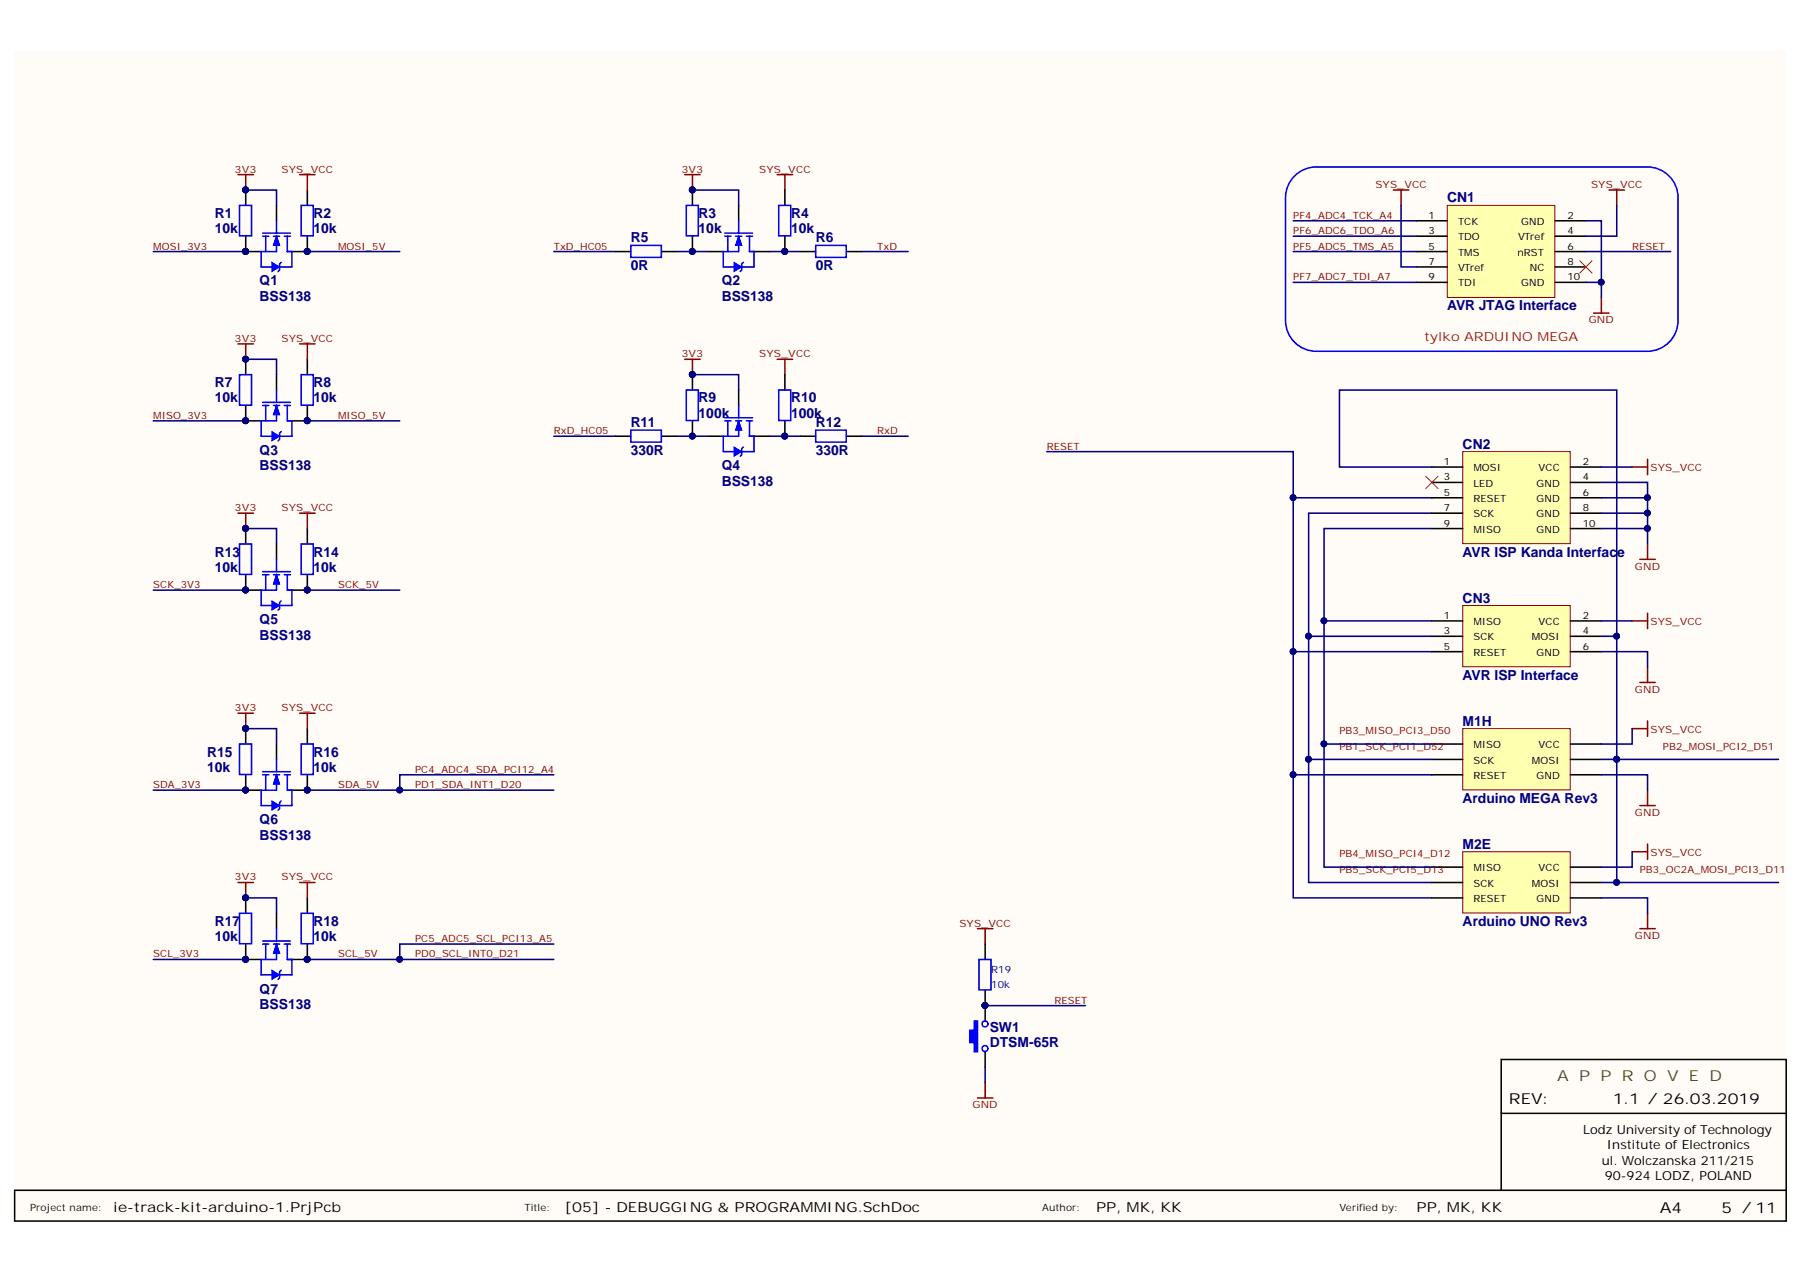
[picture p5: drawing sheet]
<svg xmlns="http://www.w3.org/2000/svg" width="297mm" height="210mm" viewBox="0 0 297 210" stroke-linecap="round" stroke-linejoin="round" font-family="sans-serif">
<defs><g id="words">
<text font-size="2.5" fill="#38761d" x="256.5" y="178.1">A P P R O V E D</text>
<g font-size="2.5">
<text x="248.6" y="181.9">REV:</text>
<text x="265.7" y="181.9">1.1 / 26.03.2019</text>
<text x="273.5" y="199.8">A4</text>
<text x="283.6" y="199.8">5 / 11</text>
</g>
<g font-size="2.3" fill="#000080">
<text x="35.4" y="35.9">R1</text>
<text x="51.6" y="35.9">R2</text>
<text x="115.1" y="35.9">R3</text>
<text x="130.3" y="35.9">R4</text>
<text x="238.4" y="33.3">CN1</text>
<text x="35.4" y="38.4">10k</text>
<text x="51.6" y="38.4">10k</text>
<text x="103.9" y="39.9">R5</text>
<text x="115.1" y="38.4">10k</text>
<text x="130.3" y="38.4">10k</text>
<text x="134.4" y="39.9">R6</text>
<text x="42.8" y="47">Q1</text>
<text x="103.9" y="44.5">0R</text>
<text x="118.9" y="47">Q2</text>
<text x="134.4" y="44.5">0R</text>
<text x="42.8" y="49.6">BSS138</text>
<text x="118.9" y="49.6">BSS138</text>
<text x="238.4" y="51.1">AVR JTAG Interface</text>
<text x="35.4" y="63.8">R7</text>
<text x="51.6" y="63.8">R8</text>
<text x="35.4" y="66.3">10k</text>
<text x="51.6" y="66.3">10k</text>
<text x="103.9" y="70.4">R11</text>
<text x="115.1" y="68.8">100k</text>
<text x="115.1" y="66.3">R9</text>
<text x="130.3" y="68.8">100k</text>
<text x="130.3" y="66.3">R10</text>
<text x="134.4" y="70.4">R12</text>
<text x="42.8" y="74.9">Q3</text>
<text x="42.8" y="77.5">BSS138</text>
<text x="103.9" y="74.9">330R</text>
<text x="118.9" y="77.5">Q4</text>
<text x="134.4" y="74.9">330R</text>
<text x="241" y="73.9">CN2</text>
<text x="118.9" y="80">BSS138</text>
<text x="35.4" y="94.2">10k</text>
<text x="35.4" y="91.7">R13</text>
<text x="51.6" y="94.2">10k</text>
<text x="51.6" y="91.7">R14</text>
<text x="241" y="91.7">AVR ISP Kanda Interface</text>
<text x="241" y="99.3">CN3</text>
<text x="42.8" y="102.9">Q5</text>
<text x="42.8" y="105.4">BSS138</text>
<text x="241" y="112">AVR ISP Interface</text>
<text x="241" y="119.6">M1H</text>
<text x="34.1" y="124.7">R15</text>
<text x="51.6" y="124.7">R16</text>
<text x="34.1" y="127.2">10k</text>
<text x="51.6" y="127.2">10k</text>
<text x="42.8" y="135.8">Q6</text>
<text x="241" y="132.3">Arduino MEGA Rev3</text>
<text x="42.8" y="138.3">BSS138</text>
<text x="241" y="139.9">M2E</text>
<text x="35.4" y="155.1">10k</text>
<text x="35.4" y="152.5">R17</text>
<text x="51.6" y="155.1">10k</text>
<text x="51.6" y="152.5">R18</text>
<text x="241" y="152.5">Arduino UNO Rev3</text>
<text x="42.8" y="163.7">Q7</text>
<text x="42.8" y="166.2">BSS138</text>
<text x="163.1" y="170">SW1</text>
<text x="163.1" y="172.6">DTSM-65R</text>
</g>
<g font-size="2.3">
<text x="18.7" y="199.7">ie-track-kit-arduino-1.PrjPcb</text>
<text x="93" y="199.7">[05] - DEBUGGING &amp; PROGRAMMING.SchDoc</text>
<text x="180.6" y="199.7">PP, MK, KK</text>
<text x="233.4" y="199.7">PP, MK, KK</text>
</g>
<text font-size="2.1" fill="#f00" x="234.6" y="56.2">tylko ARDUINO MEGA</text>
<g font-size="2.1">
<text x="260.8" y="186.8">Lodz University of Technology</text>
<text x="263.9" y="191.9">ul. Wolczanska 211/215</text>
<text x="264.7" y="189.4">Institute of Electronics</text>
<text x="264.4" y="194.4">90-924 LODZ, POLAND</text>
</g>
<g font-size="1.6" fill="#800000">
<text x="38.7" y="28.4">3V3</text>
<text x="46.4" y="28.4">SYS_VCC</text>
<text x="112.3" y="28.4">3V3</text>
<text x="125.1" y="28.4">SYS_VCC</text>
<text x="226.6" y="31">SYS_VCC</text>
<text x="262.1" y="31">SYS_VCC</text>
<text x="25.3" y="41.1">MOSI_3V3</text>
<text x="55.7" y="41.1">MOSI_5V</text>
<text x="91.2" y="41.1">TxD_HC05</text>
<text x="144.5" y="41.1">TxD</text>
<text x="213.1" y="38.6">PF6_ADC6_TDO_A6</text>
<text x="213.1" y="36">PF4_ADC4_TCK_A4</text>
<text x="213.1" y="41.1">PF5_ADC5_TMS_A5</text>
<text x="268.9" y="41.1">RESET</text>
<text x="213.1" y="46.2">PF7_ADC7_TDI_A7</text>
<text x="261.7" y="53.3">GND</text>
<text x="38.7" y="56.3">3V3</text>
<text x="46.4" y="56.3">SYS_VCC</text>
<text x="112.3" y="58.9">3V3</text>
<text x="125.1" y="58.9">SYS_VCC</text>
<text x="25.3" y="69">MISO_3V3</text>
<text x="55.7" y="69">MISO_5V</text>
<text x="91.2" y="71.5">RxD_HC05</text>
<text x="144.5" y="71.5">RxD</text>
<text x="172.4" y="74.1">RESET</text>
<text x="271.9" y="77.6">SYS_VCC</text>
<text x="38.7" y="84.2">3V3</text>
<text x="46.4" y="84.2">SYS_VCC</text>
<text x="269.4" y="93.9">GND</text>
<text x="25.3" y="96.9">SCK_3V3</text>
<text x="55.7" y="96.9">SCK_5V</text>
<text x="271.9" y="103">SYS_VCC</text>
<text x="38.7" y="117.2">3V3</text>
<text x="46.4" y="117.2">SYS_VCC</text>
<text x="269.4" y="114.1">GND</text>
<text x="220.7" y="123.5">PB1_SCK_PCI1_D52</text>
<text x="220.7" y="121">PB3_MISO_PCI3_D50</text>
<text x="271.9" y="120.7">SYS_VCC</text>
<text x="274" y="123.5">PB2_MOSI_PCI2_D51</text>
<text x="25.3" y="129.9">SDA_3V3</text>
<text x="55.7" y="129.9">SDA_5V</text>
<text x="68.4" y="129.9">PD1_SDA_INT1_D20</text>
<text x="68.4" y="127.3">PC4_ADC4_SDA_PCI12_A4</text>
<text x="269.4" y="134.4">GND</text>
<text x="220.7" y="141.3">PB4_MISO_PCI4_D12</text>
<text x="220.7" y="143.8">PB5_SCK_PCI5_D13</text>
<text x="270.2" y="143.8">PB3_OC2A_MOSI_PCI3_D11</text>
<text x="271.9" y="141">SYS_VCC</text>
<text x="38.7" y="145.1">3V3</text>
<text x="46.4" y="145.1">SYS_VCC</text>
<text x="68.4" y="155.2">PC5_ADC5_SCL_PCI13_A5</text>
<text x="158.1" y="152.7">SYS_VCC</text>
<text x="269.4" y="154.7">GND</text>
<text x="25.3" y="157.7">SCL_3V3</text>
<text x="55.7" y="157.7">SCL_5V</text>
<text x="68.4" y="157.7">PD0_SCL_INT0_D21</text>
<text x="173.7" y="165.3">RESET</text>
<text x="160.2" y="182.6">GND</text>
</g>
<g font-size="1.6">
<text x="235.3" y="36">1</text>
<text x="235.3" y="38.6">3</text>
<text x="235.3" y="41.1">5</text>
<text x="240.2" y="37.1">TCK</text>
<text x="240.2" y="39.6">TDO</text>
<text x="250.1" y="39.6">VTref</text>
<text x="250.6" y="37.1">GND</text>
<text x="258.2" y="36">2</text>
<text x="258.2" y="38.6">4</text>
<text x="258.2" y="41.1">6</text>
<text x="235.3" y="43.7">7</text>
<text x="235.3" y="46.2">9</text>
<text x="240.2" y="42.1">TMS</text>
<text x="240.2" y="44.7">VTref</text>
<text x="240.2" y="47.2">TDI</text>
<text x="250" y="42.1">nRST</text>
<text x="250.6" y="47.2">GND</text>
<text x="252" y="44.7">NC</text>
<text x="258.2" y="43.7">8</text>
<text x="258.2" y="46.2">10</text>
<text x="237.9" y="76.6">1</text>
<text x="242.7" y="77.6">MOSI</text>
<text x="253.5" y="77.6">VCC</text>
<text x="260.8" y="76.6">2</text>
<text x="237.9" y="79.1">3</text>
<text x="237.9" y="81.7">5</text>
<text x="242.7" y="80.2">LED</text>
<text x="242.7" y="82.7">RESET</text>
<text x="253.2" y="80.2">GND</text>
<text x="253.2" y="82.7">GND</text>
<text x="260.8" y="79.1">4</text>
<text x="260.8" y="81.7">6</text>
<text x="237.9" y="84.2">7</text>
<text x="237.9" y="86.8">9</text>
<text x="242.7" y="85.2">SCK</text>
<text x="242.7" y="87.8">MISO</text>
<text x="253.2" y="85.2">GND</text>
<text x="253.2" y="87.8">GND</text>
<text x="260.8" y="84.2">8</text>
<text x="260.8" y="86.8">10</text>
<text x="237.9" y="102">1</text>
<text x="260.8" y="102">2</text>
<text x="237.9" y="104.5">3</text>
<text x="237.9" y="107">5</text>
<text x="242.7" y="103">MISO</text>
<text x="242.7" y="105.5">SCK</text>
<text x="252.4" y="105.5">MOSI</text>
<text x="253.5" y="103">VCC</text>
<text x="260.8" y="104.5">4</text>
<text x="260.8" y="107">6</text>
<text x="242.7" y="108">RESET</text>
<text x="253.2" y="108">GND</text>
<text x="242.7" y="123.3">MISO</text>
<text x="242.7" y="125.8">SCK</text>
<text x="252.4" y="125.8">MOSI</text>
<text x="253.5" y="123.3">VCC</text>
<text x="242.7" y="128.3">RESET</text>
<text x="253.2" y="128.3">GND</text>
<text x="242.7" y="143.5">MISO</text>
<text x="253.5" y="143.5">VCC</text>
<text x="242.7" y="146.1">SCK</text>
<text x="242.7" y="148.6">RESET</text>
<text x="252.4" y="146.1">MOSI</text>
<text x="253.2" y="148.6">GND</text>
</g>
<g font-size="1.6" fill="#000080">
<text x="163.3" y="160.3">R19</text>
<text x="163.3" y="162.8">10k</text>
</g>
<g font-size="1.6" fill="#101010">
<text x="4.9" y="199.4">Project name:</text>
<text x="86.4" y="199.4">Title:</text>
<text x="171.7" y="199.4">Author:</text>
<text x="220.7" y="199.4">Verified by:</text>
</g>
</g></defs>
<path d="M2.4 8.5h291.8v192.6h-291.8z" fill="#fffcf8"/>
<path d="M247.3 196.1v-12.7h47v17.8h-291.9v-5.1h291.9M247.3 183.4v-8.8h47v8.8" fill="none" stroke="#000" stroke-width=".25"/>
<path d="M241 99.8h17.7v10.1h-17.7z" fill="#ffffb0" stroke="#800000" stroke-width=".16"/>
<path d="M235.9 102.3h5.1M235.9 104.8h5.1M235.9 107.4h5.1M258.7 102.3h5.1M258.7 104.8h5.1M258.7 107.4h5.1" fill="none" stroke="#000" stroke-width=".25"/>
<path d="M270.2 112.4h2.5M271.4 109.9v2.5" fill="none" stroke="#800000" stroke-width=".25"/>
<path d="M241 120h17.7v10.1h-17.7z" fill="#ffffb0" stroke="#800000" stroke-width=".16"/>
<path d="M235.9 122.6h5.1M235.9 125.1h5.1M235.9 127.7h5.1M258.7 122.6h5.1M258.7 125.1h5.1M258.7 127.7h5.1" fill="none" stroke="#000" stroke-width=".25"/>
<path d="M270.2 132.7h2.5M271.4 130.2v2.5" fill="none" stroke="#800000" stroke-width=".25"/>
<path d="M241 74.4h17.7v15.2h-17.7z" fill="#ffffb0" stroke="#800000" stroke-width=".16"/>
<path d="M235.9 76.9h5.1M235.9 79.5h5.1M258.7 76.9h5.1M258.7 79.5h5.1M235.9 82h5.1M235.9 84.6h5.1M235.9 87.1h5.1M258.7 82h5.1M258.7 84.6h5.1M258.7 87.1h5.1" fill="none" stroke="#000" stroke-width=".25"/>
<path d="M238.4 33.8h17.8v15.2h-17.8z" fill="#ffffb0" stroke="#800000" stroke-width=".16"/>
<path d="M233.4 36.4h5M233.4 38.9h5M256.2 36.4h5.1M256.2 38.9h5.1M233.4 41.4h5M233.4 44h5M233.4 46.5h5M256.2 41.4h5.1M256.2 44h5.1M256.2 46.5h5.1" fill="none" stroke="#000" stroke-width=".25"/>
<path d="M262.5 51.6h2.6M263.8 49.1v2.5M270.2 92.2h2.5M271.4 89.6v2.6" fill="none" stroke="#800000" stroke-width=".25"/>
<path d="M260.3 43l2 2M262.3 43l-2 2" fill="none" stroke="#f00" stroke-width=".16"/>
<path d="M241 140.3h17.7v10.1h-17.7z" fill="#ffffb0" stroke="#800000" stroke-width=".16"/>
<path d="M45.6 33.8v2.6M40.5 41.4h2.5M48.1 41.4h2.5M162.3 155.5v2.6M235.9 142.9h5.1M235.9 145.4h5.1M235.9 147.9h5.1M258.7 142.9h5.1M258.7 145.4h5.1M258.7 147.9h5.1M162.3 163.1v2.6" fill="none" stroke="#000" stroke-width=".25"/>
<path d="M161 153h2.6M162.3 153v2.5M270.2 153h2.5M271.4 150.5v2.5M162.3 178.4v2.5M161 180.9h2.6" fill="none" stroke="#800000" stroke-width=".25"/>
<path d="M234.9 78.5l2 2M236.9 78.5l-2 2" fill="none" stroke="#f00" stroke-width=".16"/>
<path d="M43.3 38.4h4.5M43.3 38.9h1M43.8 38.9v2.5M45 38.9h1.1M45.6 36.4v2M46.8 38.9h1M213 29.3a5.1 5.1 0 0 1 3.9-1.8h54.5a5.1 5.1 0 0 1 5.1 5.1v20.2a5.1 5.1 0 0 1-5.1 5.1h-54.5a5.1 5.1 0 0 1-5.1-5.1v-20.2a5 5 0 0 1 1.2-3.3zM161.3 158.1h2v5h-2z" fill="none" stroke="#00f" stroke-width=".25"/>
<g fill="#000080" stroke="#000080" stroke-width=".16">
<circle cx="162.3" cy="165.7" r=".48"/>
<circle cx="50.6" cy="41.4" r=".48"/>
<circle cx="40.5" cy="41.4" r=".48"/>
</g>
<path d="M45.6 38.9l.5 1.5h-1.1z" fill="#00f"/>
<path d="M45.6 38.9l.5 1.5h-1.1z" fill="none" stroke="#00f" stroke-width=".16"/>
<path d="M45.6 38.9v2.5h-2.6v2.6h2M47.3 38.9v2.5h.8v2.6h-2.5" fill="none" stroke="#00f" stroke-width=".25"/>
<path d="M45.6 38.9l.5 1.5h-1.1z" fill="#00f"/>
<path d="M45.6 38.9l.5 1.5h-1.1z" fill="none" stroke="#00f" stroke-width=".16"/>
<path d="M44.8 43.2l1.3 .8-1.3 .7z" fill="#00f"/>
<path d="M44.8 43.2l1.3 .8-1.3 .7z" fill="none" stroke="#00f" stroke-width=".16"/>
<path d="M39.5 33.8h1.9v5.1h-1.9zM49.6 33.8h2v5.1h-2zM46.3 43.2l-.2 .3v1l-.3 .2M43.3 66.3h4.5M43.3 66.8h1M43.8 66.8v2.5M45 66.8h1.1M45.6 64.3v2M46.8 66.8h1" fill="none" stroke="#00f" stroke-width=".25"/>
<g fill="#000080" stroke="#000080" stroke-width=".16">
<circle cx="50.6" cy="41.4" r=".48"/>
<circle cx="40.5" cy="41.4" r=".48"/>
<circle cx="40.5" cy="31.3" r=".48"/>
<circle cx="50.6" cy="69.3" r=".48"/>
<circle cx="40.5" cy="69.3" r=".48"/>
</g>
<path d="M40.5 31.3v2.5M40.5 38.9v2.5M50.6 31.3v2.5M50.6 38.9v2.5M40.5 69.3h2.5M45.6 61.7v2.6M48.1 69.3h2.5" fill="none" stroke="#000" stroke-width=".25"/>
<path d="M39.2 28.8h2.5M40.5 28.8v2.5" fill="none" stroke="#800000" stroke-width=".25"/>
<path d="M45.6 66.8l.5 1.5h-1.1z" fill="#00f"/>
<path d="M45.6 66.8l.5 1.5h-1.1z" fill="none" stroke="#00f" stroke-width=".16"/>
<path d="M45.6 66.8v2.5h-2.6v2.6h2M47.3 66.8v2.5h.8v2.6h-2.5" fill="none" stroke="#00f" stroke-width=".25"/>
<path d="M45.6 66.8l.5 1.5h-1.1z" fill="#00f"/>
<path d="M45.6 66.8l.5 1.5h-1.1z" fill="none" stroke="#00f" stroke-width=".16"/>
<path d="M44.8 71.1l1.3 .8-1.3 .7z" fill="#00f"/>
<path d="M44.8 71.1l1.3 .8-1.3 .7z" fill="none" stroke="#00f" stroke-width=".16"/>
<path d="M39.5 61.7h1.9v5.1h-1.9zM46.3 71.1l-.2 .3v1l-.3 .2M49.6 61.7h2v5.1h-2zM43.3 94.2h4.5M43.3 94.7h1M43.8 94.7v2.5M45 94.7h1.1M45.6 92.2v2M46.8 94.7h1" fill="none" stroke="#00f" stroke-width=".25"/>
<g fill="#000080" stroke="#000080" stroke-width=".16">
<circle cx="50.6" cy="69.3" r=".48"/>
<circle cx="40.5" cy="69.3" r=".48"/>
<circle cx="40.5" cy="59.2" r=".48"/>
<circle cx="50.6" cy="97.2" r=".48"/>
<circle cx="40.5" cy="97.2" r=".48"/>
</g>
<path d="M40.5 59.2v2.5M50.6 59.2v2.5M40.5 66.8v2.5M50.6 66.8v2.5M40.5 97.2h2.5M45.6 89.6v2.6M48.1 97.2h2.5" fill="none" stroke="#000" stroke-width=".25"/>
<path d="M39.2 56.7h2.5M40.5 56.7v2.5" fill="none" stroke="#800000" stroke-width=".25"/>
<path d="M45.6 94.7l.5 1.5h-1.1z" fill="#00f"/>
<path d="M45.6 94.7l.5 1.5h-1.1z" fill="none" stroke="#00f" stroke-width=".16"/>
<path d="M45.6 94.7v2.5h-2.6v2.6h2M47.3 94.7v2.5h.8v2.6h-2.5" fill="none" stroke="#00f" stroke-width=".25"/>
<path d="M45.6 94.7l.5 1.5h-1.1z" fill="#00f"/>
<path d="M45.6 94.7l.5 1.5h-1.1z" fill="none" stroke="#00f" stroke-width=".16"/>
<path d="M44.8 99l1.3 .8-1.3 .7z" fill="#00f"/>
<path d="M44.8 99l1.3 .8-1.3 .7z" fill="none" stroke="#00f" stroke-width=".16"/>
<path d="M39.5 89.6h1.9v5h-1.9zM46.3 99l-.2 .3v1l-.3 .2M49.6 89.6h2v5h-2zM43.3 127.1h4.5M43.3 127.7h1M43.8 127.7v2.5M45 127.7h1.1M45.6 125.1v2M46.8 127.7h1" fill="none" stroke="#00f" stroke-width=".25"/>
<g fill="#000080" stroke="#000080" stroke-width=".16">
<circle cx="50.6" cy="97.2" r=".48"/>
<circle cx="40.5" cy="97.2" r=".48"/>
<circle cx="40.5" cy="87.1" r=".48"/>
<circle cx="50.6" cy="130.2" r=".48"/>
<circle cx="40.5" cy="130.2" r=".48"/>
</g>
<path d="M40.5 87.1v2.5M40.5 94.7v2.5M50.6 87.1v2.5M50.6 94.7v2.5M40.5 130.2h2.5M45.6 122.6v2.5M48.1 130.2h2.5" fill="none" stroke="#000" stroke-width=".25"/>
<path d="M39.2 84.6h2.5M40.5 84.6v2.5" fill="none" stroke="#800000" stroke-width=".25"/>
<path d="M45.6 127.7l.5 1.5h-1.1z" fill="#00f"/>
<path d="M45.6 127.7l.5 1.5h-1.1z" fill="none" stroke="#00f" stroke-width=".16"/>
<path d="M45.6 127.7v2.5h-2.6v2.5h2M47.3 127.7v2.5h.8v2.5h-2.5" fill="none" stroke="#00f" stroke-width=".25"/>
<path d="M45.6 127.7l.5 1.5h-1.1z" fill="#00f"/>
<path d="M45.6 127.7l.5 1.5h-1.1z" fill="none" stroke="#00f" stroke-width=".16"/>
<path d="M44.8 132l1.3 .7-1.3 .8z" fill="#00f"/>
<path d="M44.8 132l1.3 .7-1.3 .8z" fill="none" stroke="#00f" stroke-width=".16"/>
<path d="M39.5 122.6h1.9v5h-1.9zM46.3 132l-.2 .2v1l-.3 .3M49.6 122.6h2v5h-2zM43.3 155h4.5M43.3 155.5h1M43.8 155.5v2.6M45 155.5h1.1M45.6 153v2M46.8 155.5h1" fill="none" stroke="#00f" stroke-width=".25"/>
<g fill="#000080" stroke="#000080" stroke-width=".16">
<circle cx="50.6" cy="130.2" r=".48"/>
<circle cx="40.5" cy="130.2" r=".48"/>
<circle cx="40.5" cy="120" r=".48"/>
<circle cx="50.6" cy="158.1" r=".48"/>
<circle cx="40.5" cy="158.1" r=".48"/>
</g>
<path d="M40.5 120v2.6M40.5 127.7v2.5M50.6 120v2.6M50.6 127.7v2.5M40.5 158.1h2.5M45.6 150.5v2.5M48.1 158.1h2.5" fill="none" stroke="#000" stroke-width=".25"/>
<path d="M39.2 117.5h2.5M40.5 117.5v2.5" fill="none" stroke="#800000" stroke-width=".25"/>
<path d="M45.6 155.5l.5 1.6h-1.1z" fill="#00f"/>
<path d="M45.6 155.5l.5 1.6h-1.1z" fill="none" stroke="#00f" stroke-width=".16"/>
<path d="M45.6 155.5v2.6h-2.6v2.5h2M47.3 155.5v2.6h.8v2.5h-2.5" fill="none" stroke="#00f" stroke-width=".25"/>
<path d="M45.6 155.5l.5 1.6h-1.1z" fill="#00f"/>
<path d="M45.6 155.5l.5 1.6h-1.1z" fill="none" stroke="#00f" stroke-width=".16"/>
<path d="M44.8 159.9l1.3 .7-1.3 .8z" fill="#00f"/>
<path d="M44.8 159.9l1.3 .7-1.3 .8z" fill="none" stroke="#00f" stroke-width=".16"/>
<path d="M113.1 33.8h1.9v5.1h-1.9zM119.4 38.4h4.6M119.4 38.9h1M119.9 38.9v2.5M121.2 38.9h1M121.7 36.4v2M123 38.9h1M128.3 33.8h2v5.1h-2zM39.5 150.5h1.9v5h-1.9zM46.3 159.9l-.2 .2v1l-.3 .3M49.6 150.5h2v5h-2z" fill="none" stroke="#00f" stroke-width=".25"/>
<g fill="#000080" stroke="#000080" stroke-width=".16">
<circle cx="50.6" cy="158.1" r=".48"/>
<circle cx="40.5" cy="158.1" r=".48"/>
<circle cx="40.5" cy="147.9" r=".48"/>
<circle cx="114.1" cy="31.3" r=".48"/>
<circle cx="114.1" cy="41.4" r=".48"/>
<circle cx="129.3" cy="41.4" r=".48"/>
</g>
<path d="M114.1 31.3v2.5M114.1 38.9v2.5M121.7 33.8v2.6M129.3 31.3v2.5M129.3 38.9v2.5M116.6 41.4h2.6M124.2 41.4h2.6M40.5 147.9v2.6M40.5 155.5v2.6M50.6 147.9v2.6M50.6 155.5v2.6" fill="none" stroke="#000" stroke-width=".25"/>
<g fill="none" stroke="#800000" stroke-width=".25">
<path d="M49.4 28.8h2.5M50.6 28.8v2.5M112.8 28.8h2.5M114.1 28.8v2.5M128 28.8h2.6M129.3 28.8v2.5M229.6 31.3h2.5M230.8 31.3v2.5M265.1 31.3h2.5M266.4 31.3v2.5M49.4 56.7h2.5M50.6 56.7v2.5"/>
<path d="M268.9 76.9h2.5M271.4 75.7v2.5M49.4 84.6h2.5M50.6 84.6v2.5M49.4 117.5h2.5M50.6 117.5v2.5M268.9 102.3h2.5M271.4 101v2.6M271.4 118.8v2.5M268.9 120h2.5M271.4 139.1v2.5M39.2 145.4h2.5"/>
<path d="M40.5 145.4v2.5M49.4 145.4h2.5M50.6 145.4v2.5M268.9 140.3h2.5"/>
</g>
<path d="M121.7 38.9l.5 1.5h-1z" fill="#00f"/>
<path d="M121.7 38.9l.5 1.5h-1z" fill="none" stroke="#00f" stroke-width=".16"/>
<path d="M121.7 38.9v2.5h-2.5v2.6h2M123.5 38.9v2.5h.7v2.6h-2.5" fill="none" stroke="#00f" stroke-width=".25"/>
<path d="M121.7 38.9l.5 1.5h-1z" fill="#00f"/>
<path d="M121.7 38.9l.5 1.5h-1z" fill="none" stroke="#00f" stroke-width=".16"/>
<path d="M120.9 43.2l1.3 .8-1.3 .7z" fill="#00f"/>
<path d="M120.9 43.2l1.3 .8-1.3 .7z" fill="none" stroke="#00f" stroke-width=".16"/>
<path d="M103.9 40.4h5.1v2h-5.1zM122.5 43.2l-.3 .3v1l-.3 .2M134.4 40.4h5v2h-5zM113.1 64.3h1.9v5h-1.9zM119.4 68.8h4.6M119.4 69.3h1M119.9 69.3v2.6M121.2 69.3h1M121.7 66.8v2M123 69.3h1M128.3 64.3h2v5h-2z" fill="none" stroke="#00f" stroke-width=".25"/>
<path d="M101.4 41.4h2.5M109 41.4h2.5M131.8 41.4h2.6M139.5 41.4h2.5M114.1 61.7v2.6M114.1 69.3v2.6M116.6 71.9h2.6M121.7 64.3v2.5M124.2 71.9h2.6M129.3 61.7v2.6M129.3 69.3v2.6" fill="none" stroke="#000" stroke-width=".25"/>
<path d="M112.8 59.2h2.5M114.1 59.2v2.5M128 59.2h2.6M129.3 59.2v2.5" fill="none" stroke="#800000" stroke-width=".25"/>
<g fill="#000080" stroke="#000080" stroke-width=".16">
<circle cx="114.1" cy="61.7" r=".48"/>
<circle cx="114.1" cy="71.8" r=".48"/>
<circle cx="129.3" cy="71.8" r=".48"/>
</g>
<path d="M121.7 69.3l.5 1.6h-1z" fill="#00f"/>
<path d="M121.7 69.3l.5 1.6h-1z" fill="none" stroke="#00f" stroke-width=".16"/>
<path d="M121.7 69.3v2.6h-2.5v2.5h2M123.5 69.3v2.6h.7v2.5h-2.5" fill="none" stroke="#00f" stroke-width=".25"/>
<path d="M121.7 69.3l.5 1.6h-1z" fill="#00f"/>
<path d="M121.7 69.3l.5 1.6h-1z" fill="none" stroke="#00f" stroke-width=".16"/>
<path d="M120.9 73.6l1.3 .8-1.3 .8z" fill="#00f"/>
<path d="M120.9 73.6l1.3 .8-1.3 .8z" fill="none" stroke="#00f" stroke-width=".16"/>
<path d="M103.9 70.9h5.1v1.9h-5.1zM122.5 73.6l-.3 .3v1l-.3 .3M134.4 70.9h5v1.9h-5z" fill="none" stroke="#00f" stroke-width=".25"/>
<path d="M101.4 71.9h2.5M109 71.9h2.5M131.8 71.9h2.6M139.5 71.9h2.5M162.3 165.7v2.5M162.3 173.3v2.5" fill="none" stroke="#000" stroke-width=".25"/>
<circle cx="162.3" cy="165.7" r=".48" fill="#000080" stroke="#000080" stroke-width=".16"/>
<path d="M160.5 168.2h.5v5.1h-.5v-1.5h-.7v-2.1h.7z" fill-rule="evenodd" fill="#00f"/>
<g fill="none" stroke="#00f" stroke-width=".25">
<path d="M160.5 168.2h.5v5.1h-.5v-1.5h-.7v-2.1h.7z"/>
<circle cx="162.3" cy="168.7" r=".48"/>
<circle cx="162.3" cy="172.8" r=".48"/>
</g>
<g fill="#000080" stroke="#000080" stroke-width=".16">
<circle cx="162.3" cy="165.7" r=".48"/>
<circle cx="271.4" cy="82" r=".48"/>
<circle cx="271.4" cy="84.5" r=".48"/>
<circle cx="271.4" cy="87.1" r=".48"/>
<circle cx="263.8" cy="46.5" r=".48"/>
<circle cx="218.1" cy="102.3" r=".48"/>
<circle cx="215.6" cy="104.8" r=".48"/>
<circle cx="213" cy="107.3" r=".48"/>
<circle cx="213" cy="127.6" r=".48"/>
<circle cx="266.3" cy="125.1" r=".48"/>
<circle cx="266.3" cy="104.8" r=".48"/>
<circle cx="218.1" cy="122.6" r=".48"/>
<circle cx="215.6" cy="125.1" r=".48"/>
<circle cx="213" cy="82" r=".48"/>
<circle cx="50.6" cy="41.4" r=".48"/>
<circle cx="40.5" cy="31.3" r=".48"/>
<circle cx="266.3" cy="145.4" r=".48"/>
<circle cx="40.5" cy="69.3" r=".48"/>
<circle cx="50.6" cy="69.3" r=".48"/>
<circle cx="40.5" cy="59.2" r=".48"/>
<circle cx="40.5" cy="97.2" r=".48"/>
<circle cx="50.6" cy="97.2" r=".48"/>
<circle cx="40.5" cy="87.1" r=".48"/>
<circle cx="40.5" cy="120" r=".48"/>
<circle cx="40.5" cy="158.1" r=".48"/>
<circle cx="40.5" cy="147.9" r=".48"/>
<circle cx="65.8" cy="130.2" r=".48"/>
<circle cx="65.8" cy="158.1" r=".48"/>
<circle cx="40.5" cy="41.4" r=".48"/>
<circle cx="40.5" cy="130.2" r=".48"/>
<circle cx="50.6" cy="130.2" r=".48"/>
<circle cx="50.6" cy="158.1" r=".48"/>
<circle cx="114.1" cy="31.3" r=".48"/>
<circle cx="129.3" cy="41.4" r=".48"/>
<circle cx="114.1" cy="61.7" r=".48"/>
<circle cx="129.3" cy="71.8" r=".48"/>
<circle cx="114.1" cy="71.8" r=".48"/>
<circle cx="114.1" cy="41.4" r=".48"/>
</g>
<g fill="none" stroke="#000080" stroke-width=".25">
<path d="M40.5 31.3h5.1v2.5M114.1 31.3h7.6v2.5M213.1 36.4h20.3M213.1 38.9h20.3M230.8 33.8v10.2h2.6M261.3 36.4h2.5v12.7M266.4 33.8v5.1h-5.1M25.3 41.4h15.2M40.5 59.2h5.1v2.5M50.6 41.4h15.3M91.2 41.4h10.2M111.5 41.4h5.1"/>
<path d="M126.8 41.4h5M142 41.4h7.6M213.1 41.4h20.3M213.1 46.5h20.3M261.3 41.4h13.9M261.3 46.5h2.5M25.3 69.3h15.2M50.6 69.3h15.3M91.2 71.9h10.2M111.5 71.9h5.1M114.1 61.7h7.6v2.6M126.8 71.9h5"/>
<path d="M142 71.9h7.6M172.5 74.4h40.6v73.5h22.8M235.9 76.9h-15.2v-12.6h45.7v81.1h-2.6M263.8 79.5h7.6v10.1M263.8 76.9h5.1M25.3 97.2h15.2M40.5 87.1h5.1v2.5M50.6 97.2h15.3M213.1 82h22.8M235.9 87.1h-17.8v35.5h17.8M235.9 84.6h-20.3v60.8h20.3M263.8 82h7.6"/>
<path d="M263.8 84.6h7.6M263.8 87.1h7.6M213.1 107.4h22.8M215.6 104.8h20.3M218.1 102.3h17.8M263.8 107.4h7.6v2.5M263.8 102.3h5.1M263.8 104.8h2.6M25.3 130.2h15.2M40.5 120h5.1v2.6M50.6 130.2h40.6M91.2 127.7h-25.3v2.5"/>
<path d="M213.1 127.7h22.8M215.6 125.1h20.3M218.1 122.6v20.3h17.8M263.8 127.7h7.6v2.5M263.8 125.1h29.2M268.9 120v2.6h-5.1M25.3 158.1h15.2M40.5 147.9h5.1v2.6M50.6 158.1h40.6M91.2 155.5h-25.3v2.6M263.8 147.9h7.6v2.6M266.4 145.4h26.6"/>
<path d="M268.9 140.3v2.6h-5.1M162.3 165.7h16.5M162.3 175.8v2.6"/>
</g>
<use href="#words"/>
</svg>
